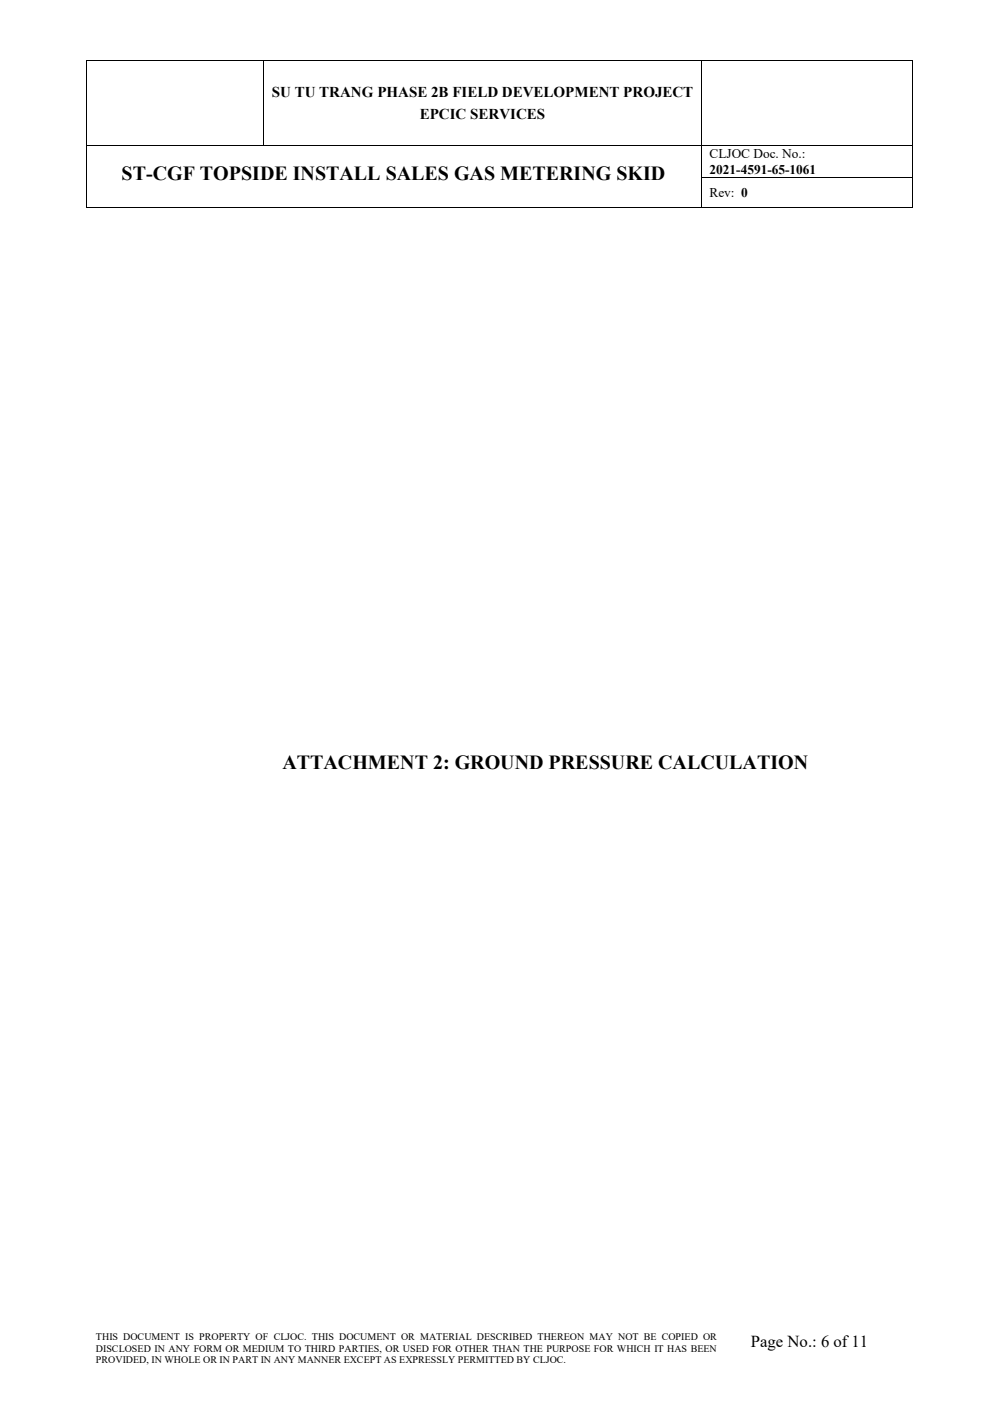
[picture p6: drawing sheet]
<svg xmlns="http://www.w3.org/2000/svg" width="210mm" height="297mm" viewBox="0 0 210 297" stroke-linecap="round" stroke-linejoin="round" font-family="sans-serif">
<defs><g id="words">
<g font-size="4.2">
<text x="25.7" y="38">ST-CGF TOPSIDE INSTALL SALES GAS METERING SKID</text>
<text x="59.7" y="162.8">ATTACHMENT 2: GROUND PRESSURE CALCULATION</text>
</g>
<text font-size="3.5" x="158.8" y="285">Page No.: 6 of 11</text>
<g font-size="3.2">
<text x="57.5" y="20.5">SU TU TRANG PHASE 2B FIELD DEVELOPMENT PROJECT</text>
<text x="88.8" y="25.2">EPCIC SERVICES</text>
</g>
<g font-size="2.8">
<text x="150.1" y="33.5">CLJOC Doc. No.:</text>
<text x="150.1" y="36.8">2021-4591-65-1061</text>
<text x="150.1" y="41.7">Rev: 0</text>
</g>
<g font-size="2.1">
<text x="20.3" y="283.7">THIS DOCUMENT IS PROPERTY OF CLJOC. THIS DOCUMENT OR MATERIAL DESCRIBED THEREON MAY NOT BE COPIED OR</text>
<text x="20.3" y="286.1">DISCLOSED IN ANY FORM OR MEDIUM TO THIRD PARTIES, OR USED FOR OTHER THAN THE PURPOSE FOR WHICH IT HAS BEEN</text>
<text x="20.3" y="288.6">PROVIDED, IN WHOLE OR IN PART IN ANY MANNER EXCEPT AS EXPRESSLY PERMITTED BY CLJOC.</text>
</g>
</g></defs>
<g fill="#000">
<path d="M18.2 12.7h.2v.2h-.2z" fill-rule="evenodd"/>
<path d="M18.2 12.7h.2v.2h-.2z" fill-rule="evenodd"/>
<path d="M55.7 12.7h.1v.2h-.1z" fill-rule="evenodd"/>
<path d="M148.4 12.7h.2v.2h-.2z" fill-rule="evenodd"/>
<path d="M192.9 12.7h.1v.2h-.1z" fill-rule="evenodd"/>
<path d="M192.9 12.7h.1v.2h-.1z" fill-rule="evenodd"/>
<path d="M18.2 30.6h.2v.2h-.2z" fill-rule="evenodd"/>
<path d="M18.2 37.5h.2v.2h-.2z" fill-rule="evenodd"/>
<path d="M55.7 30.6h.1v.2h-.1z" fill-rule="evenodd"/>
<path d="M148.4 30.6h.2v.2h-.2z" fill-rule="evenodd"/>
<path d="M148.4 37.5h.2v.2h-.2z" fill-rule="evenodd"/>
<path d="M192.9 30.6h.1v.2h-.1z" fill-rule="evenodd"/>
<path d="M192.9 37.5h.1v.2h-.1z" fill-rule="evenodd"/>
<path d="M18.2 43.8h.2v.2h-.2z" fill-rule="evenodd"/>
<path d="M18.2 43.8h.2v.2h-.2z" fill-rule="evenodd"/>
<path d="M148.4 43.8h.2v.2h-.2z" fill-rule="evenodd"/>
<path d="M192.9 43.8h.1v.2h-.1z" fill-rule="evenodd"/>
<path d="M192.9 43.8h.1v.2h-.1z" fill-rule="evenodd"/>
</g>
<g fill="none" stroke="#000" stroke-width=".21">
<path d="M18.3 12.9v17.7M18.4 12.8h37.3M55.7 12.9v17.7M55.8 12.8h92.6M148.5 12.9v17.7M148.6 12.8h44.3M192.9 12.9v17.7M18.3 30.8v6.7M18.3 37.7v6.1M18.4 30.7h37.3M55.8 30.7h92.6M148.5 30.8v6.7"/>
<path d="M148.5 37.7v6.1M148.6 30.7h44.3M148.6 37.6h44.3M192.9 30.8v6.7M192.9 37.7v6.1M18.4 43.9h130M148.6 43.9h44.3"/>
</g>
<use href="#words"/>
</svg>
